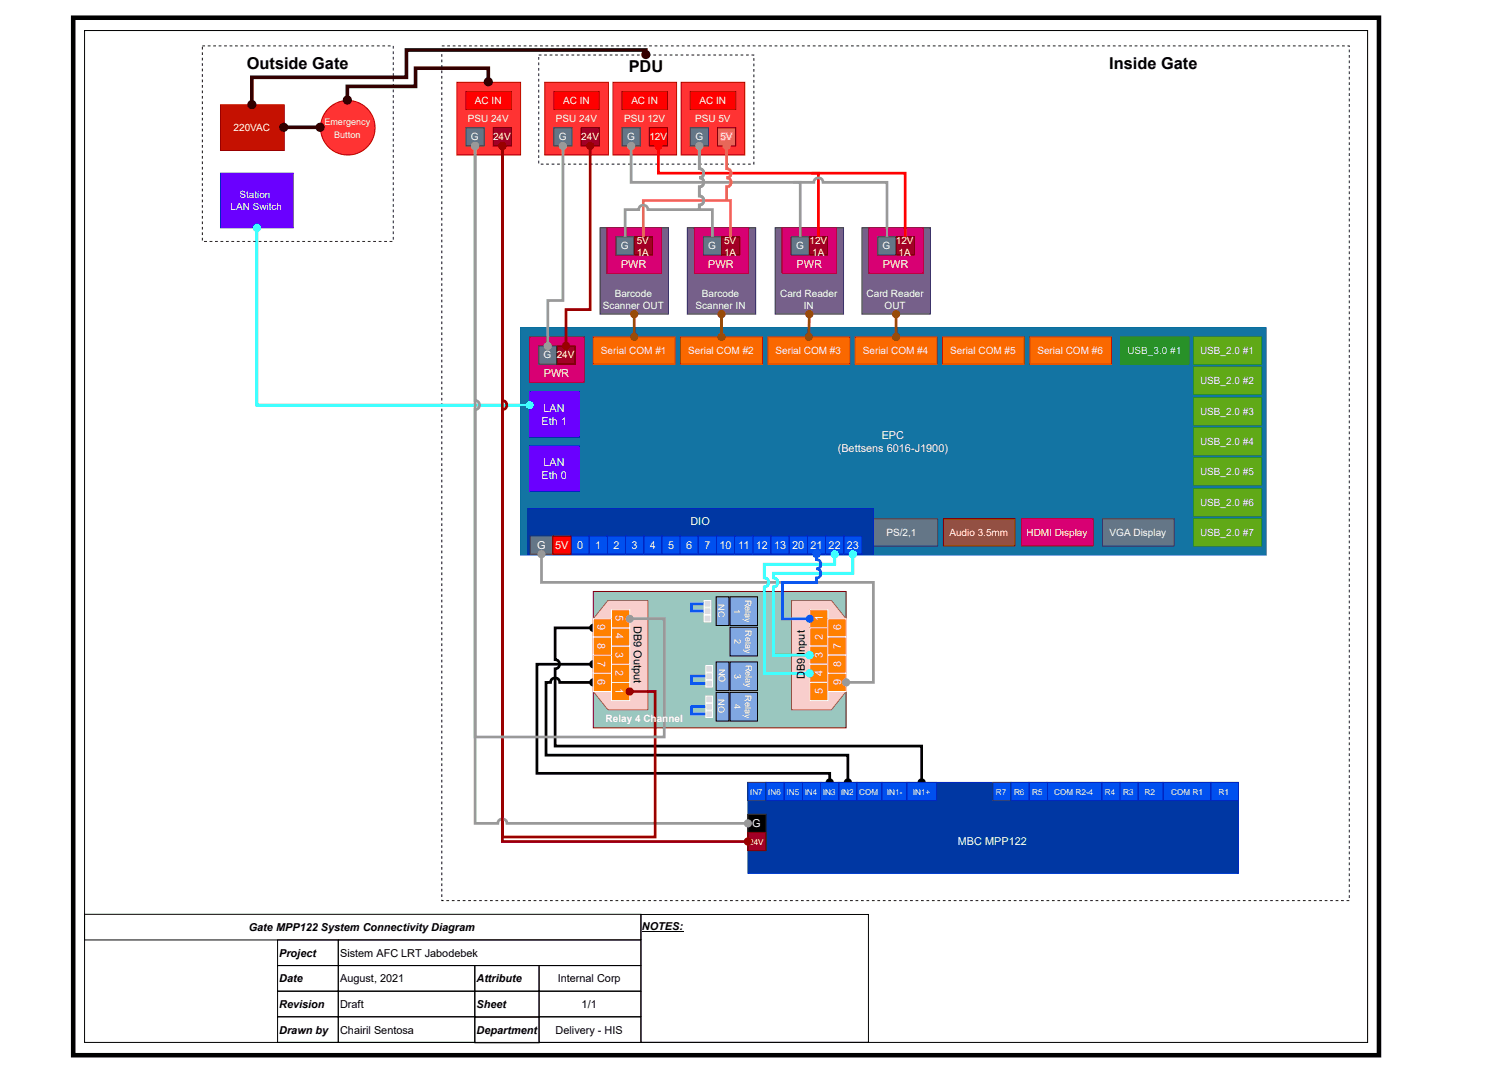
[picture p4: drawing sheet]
<svg xmlns="http://www.w3.org/2000/svg" width="420mm" height="297mm" viewBox="0 0 420 297" stroke-linecap="round" stroke-linejoin="round" font-family="sans-serif">
<defs><g id="words">
<g font-size="4.6">
<text x="68.9" y="19.3">Outside Gate</text>
<text x="175.6" y="20.1">PDU</text>
<text x="309.7" y="19.3">Inside Gate</text>
</g>
<g font-size="3" fill="#fff">
<text x="173.4" y="74.9">PWR</text>
<text x="197.8" y="74.9">PWR</text>
<text x="222.4" y="74.9">PWR</text>
<text x="246.5" y="74.9">PWR</text>
<text x="151.8" y="105.4">PWR</text>
<text x="151.2" y="118.6">Eth 1</text>
<text x="151.8" y="115">LAN</text>
<text x="246.2" y="122.6">EPC</text>
<text x="151.8" y="130.2">LAN</text>
<text x="233.9" y="126.2">(Bettsens 6016-J1900)</text>
<text x="151.2" y="133.8">Eth 0</text>
<text x="192.8" y="146.5">DIO</text>
<text x="150" y="153.3">G</text>
<text x="155" y="153.3">5V</text>
<text x="161.1" y="153.3">0</text>
<text x="166.2" y="153.3">1</text>
<text x="171.3" y="153.3">2</text>
<text x="176.4" y="153.3">3</text>
<text x="181.4" y="153.3">4</text>
<text x="186.5" y="153.3">5</text>
<text x="191.6" y="153.3">6</text>
<text x="196.7" y="153.3">7</text>
<text x="200.9" y="153.3">10</text>
<text x="206.1" y="153.3">11</text>
<text x="211" y="153.3">12</text>
<text x="216.1" y="153.3">13</text>
<text x="221.2" y="153.3">20</text>
<text x="226.3" y="153.3">21</text>
<text x="231.4" y="153.3">22</text>
<text x="236.4" y="153.3">23</text>
<text x="171.9" y="171.8" transform="rotate(90 171.9 171.8)">5</text>
<text x="229.8" y="173.5" transform="rotate(-90 229.8 173.5)">1</text>
<text x="166.8" y="174.3" transform="rotate(90 166.8 174.3)">9</text>
<text x="166.8" y="179.4" transform="rotate(90 166.8 179.4)">8</text>
<text x="171.9" y="176.9" transform="rotate(90 171.9 176.9)">4</text>
<text x="229.8" y="178.6" transform="rotate(-90 229.8 178.6)">2</text>
<text x="234.8" y="176" transform="rotate(-90 234.8 176)">6</text>
<text x="166.8" y="184.5" transform="rotate(90 166.8 184.5)">7</text>
<text x="171.9" y="181.9" transform="rotate(90 171.9 181.9)">3</text>
<text x="229.8" y="183.6" transform="rotate(-90 229.8 183.6)">3</text>
<text x="234.8" y="181.1" transform="rotate(-90 234.8 181.1)">7</text>
<text x="166.8" y="189.6" transform="rotate(90 166.8 189.6)">6</text>
<text x="171.9" y="187" transform="rotate(90 171.9 187)">2</text>
<text x="229.8" y="188.7" transform="rotate(-90 229.8 188.7)">4</text>
<text x="234.8" y="191.3" transform="rotate(-90 234.8 191.3)">9</text>
<text x="234.8" y="186.2" transform="rotate(-90 234.8 186.2)">8</text>
<text x="171.9" y="192.1" transform="rotate(90 171.9 192.1)">1</text>
<text x="229.8" y="193.8" transform="rotate(-90 229.8 193.8)">5</text>
<text x="210" y="231">G</text>
<text x="267.5" y="235.8">MBC MPP122</text>
</g>
<g font-size="3">
<text x="176.9" y="174.8" transform="rotate(90 176.9 174.8)">DB9 Output</text>
<text x="224.7" y="189.6" transform="rotate(-90 224.7 189.6)">DB9 Input</text>
<text x="69.5" y="260">Gate MPP122 System Connectivity Diagram</text>
<text x="179.2" y="259.7">NOTES:</text>
<text x="77.9" y="267.1">Project</text>
<text x="94.9" y="267.1">Sistem AFC LRT Jabodebek</text>
<text x="77.9" y="274.2">Date</text>
<text x="94.9" y="274.2">August, 2021</text>
<text x="133" y="274.2">Attribute</text>
<text x="155.7" y="274.2">Internal Corp</text>
<text x="77.9" y="281.5">Revision</text>
<text x="94.9" y="281.5">Draft</text>
<text x="133" y="281.5">Sheet</text>
<text x="162.4" y="281.5">1/1</text>
<text x="77.9" y="288.7">Drawn by</text>
<text x="94.9" y="288.7">Chairil Sentosa</text>
<text x="133" y="288.7">Department</text>
<text x="155.1" y="288.7">Delivery - HIS</text>
</g>
<g font-size="2.8" fill="#fff">
<text x="132.6" y="28.9">AC IN</text>
<text x="157.2" y="28.9">AC IN</text>
<text x="176.3" y="28.9">AC IN</text>
<text x="195.3" y="28.9">AC IN</text>
<text x="130.6" y="34">PSU 24V</text>
<text x="155.2" y="34">PSU 24V</text>
<text x="174.3" y="34">PSU 12V</text>
<text x="194.1" y="34">PSU 5V</text>
<text x="65.2" y="36.6">220VAC</text>
<text x="131.4" y="39.1">G</text>
<text x="137.7" y="39.1">24V</text>
<text x="156.1" y="39.1">G</text>
<text x="162.3" y="39.1">24V</text>
<text x="175.1" y="39.1">G</text>
<text x="181.3" y="39.1">12V</text>
<text x="194.1" y="39.1">G</text>
<text x="201.1" y="39.1">5V</text>
<text x="64.4" y="58.6">LAN Switch</text>
<text x="66.9" y="55.3">Station</text>
<text x="173.3" y="69.6">G</text>
<text x="177.8" y="68">5V</text>
<text x="177.8" y="71.3">1A</text>
<text x="197.7" y="69.6">G</text>
<text x="202.1" y="68">5V</text>
<text x="202.1" y="71.3">1A</text>
<text x="222.3" y="69.6">G</text>
<text x="226" y="68">12V</text>
<text x="226.8" y="71.3">1A</text>
<text x="246.4" y="69.6">G</text>
<text x="250.1" y="68">12V</text>
<text x="250.9" y="71.3">1A</text>
<text x="171.6" y="83">Barcode</text>
<text x="196" y="83">Barcode</text>
<text x="217.8" y="83">Card Reader</text>
<text x="241.9" y="83">Card Reader</text>
<text x="168.3" y="86.3">Scanner OUT</text>
<text x="194.2" y="86.3">Scanner IN</text>
<text x="224.4" y="86.3">IN</text>
<text x="247" y="86.3">OUT</text>
<text x="151.7" y="100">G 24V</text>
<text x="167.8" y="98.8">Serial COM #1</text>
<text x="192.2" y="98.8">Serial COM #2</text>
<text x="216.5" y="98.8">Serial COM #3</text>
<text x="240.9" y="98.8">Serial COM #4</text>
<text x="265.3" y="98.8">Serial COM #5</text>
<text x="289.6" y="98.8">Serial COM #6</text>
<text x="314.8" y="98.8">USB_3.0 #1</text>
<text x="335.1" y="98.8">USB_2.0 #1</text>
<text x="335.1" y="107.1">USB_2.0 #2</text>
<text x="335.1" y="115.8">USB_2.0 #3</text>
<text x="335.1" y="124.1">USB_2.0 #4</text>
<text x="335.1" y="132.5">USB_2.0 #5</text>
<text x="335.1" y="141.2">USB_2.0 #6</text>
<text x="247.5" y="149.5">PS/2,1</text>
<text x="265.1" y="149.5">Audio 3.5mm</text>
<text x="286.6" y="149.5">HDMI Display</text>
<text x="309.8" y="149.5">VGA Display</text>
<text x="335.1" y="149.5">USB_2.0 #7</text>
<text x="169.1" y="201.6">Relay 4 Channel</text>
</g>
<g font-size="2.5" fill="#fff">
<text x="90.6" y="35">Emergency</text>
<text x="93.3" y="38.6">Button</text>
<text x="208" y="167.4" transform="rotate(90 208 167.4)">Relay</text>
<text x="200.5" y="168.6" transform="rotate(90 200.5 168.6)">NC</text>
<text x="204.9" y="169.9" transform="rotate(90 204.9 169.9)">1</text>
<text x="205" y="178.4" transform="rotate(90 205 178.4)">2</text>
<text x="208.1" y="175.9" transform="rotate(90 208.1 175.9)">Relay</text>
<text x="208.1" y="185.6" transform="rotate(90 208.1 185.6)">Relay</text>
<text x="200.7" y="186.7" transform="rotate(90 200.7 186.7)">NO</text>
<text x="205.1" y="188.1" transform="rotate(90 205.1 188.1)">3</text>
<text x="200.5" y="195.2" transform="rotate(90 200.5 195.2)">NO</text>
<text x="204.9" y="196.6" transform="rotate(90 204.9 196.6)">4</text>
<text x="208" y="194.1" transform="rotate(90 208 194.1)">Relay</text>
</g>
<g font-size="2.3" fill="#fff">
<text x="209.4" y="221.9">IN7</text>
<text x="214.5" y="221.9">IN6</text>
<text x="219.6" y="221.9">IN5</text>
<text x="224.7" y="221.9">IN4</text>
<text x="229.8" y="221.9">IN3</text>
<text x="234.8" y="221.9">IN2</text>
<text x="239.9" y="221.9">COM</text>
<text x="247.6" y="221.9">IN1-</text>
<text x="254.9" y="221.9">IN1+</text>
<text x="278" y="221.9">R7</text>
<text x="283.1" y="221.9">R6</text>
<text x="288.2" y="221.9">R5</text>
<text x="294.4" y="221.9">COM R2-4</text>
<text x="308.5" y="221.9">R4</text>
<text x="313.6" y="221.9">R3</text>
<text x="319.6" y="221.9">R2</text>
<text x="327" y="221.9">COM R1</text>
<text x="340.2" y="221.9">R1</text>
<text x="209.2" y="235.8">24V</text>
</g>
</g></defs>
<g fill="none" stroke="#000" stroke-width=".28">
<path d="M23.6 8.5h358.2v282.5h-358.2zM23.6 255.3h155.3v7.1h-155.3zM178.9 255.3h63.6v35.7h-63.6zM77.5 262.4h16.9v7.2h-16.9zM77.5 269.6h16.9v7.1h-16.9zM77.5 276.7h16.9v7.2h-16.9zM94.4 262.4h84.5v7.2h-84.5zM94.4 269.6h38.2v7.1h-38.2zM94.4 276.7h38.2v7.2h-38.2zM132.6 276.7h17.9v7.2h-17.9zM132.6 269.6h17.9v7.1h-17.9zM150.5 276.7h28.4v7.2h-28.4z"/>
<path d="M150.5 269.6h28.4v7.1h-28.4zM179.2 260.1h11.5M77.5 283.9h16.9v7.1h-16.9zM94.4 283.9h38.2v7.1h-38.2zM132.6 284h17.9v7.1h-17.9zM150.5 283.9h28.4v7.1h-28.4z"/>
</g>
<path d="M20.4 5h364.6v289.6h-364.6z" fill="none" stroke="#000" stroke-width="1.3" stroke-linecap="butt"/>
<g fill="#000">
<path d="M58 12.7h.8v.2h-.8zM59.5 12.7h.8v.2h-.8zM61.1 12.7h.7v.2h-.7zM62.6 12.7h.7v.2h-.7zM64.1 12.7h.8v.2h-.8zM65.6 12.7h.8v.2h-.8zM67.1 12.7h.8v.2h-.8zM68.7 12.7h.7v.2h-.7zM70.2 12.7h.8v.2h-.8zM71.7 12.7h.8v.2h-.8zM73.2 12.7h.8v.2h-.8zM74.8 12.7h.7v.2h-.7zM76.3 12.7h.8v.2h-.8zM77.8 12.7h.8v.2h-.8zM79.3 12.7h.8v.2h-.8zM80.9 12.7h.7v.2h-.7zM82.4 12.7h.7v.2h-.7zM83.9 12.7h.8v.2h-.8zM85.4 12.7h.8v.2h-.8zM87 12.7h.7v.2h-.7zM88.5 12.7h.7v.2h-.7zM90 12.7h.8v.2h-.8zM91.5 12.7h.8v.2h-.8zM93 12.7h.8v.2h-.8zM94.6 12.7h.7v.2h-.7zM96.1 12.7h.8v.2h-.8zM97.6 12.7h.8v.2h-.8zM99.1 12.7h.8v.2h-.8zM100.7 12.7h.7v.2h-.7zM102.2 12.7h.7v.2h-.7zM103.7 12.7h.8v.2h-.8zM105.2 12.7h.8v.2h-.8zM106.8 12.7h.7v.2h-.7zM108.3 12.7h.7v.2h-.7zM109.7 12.8h.2v.8h-.2zM109.7 14.3h.2v.8h-.2zM109.7 15.9h.2v.7h-.2zM109.7 17.4h.2v.8h-.2zM109.7 18.9h.2v.8h-.2zM109.7 20.4h.2v.8h-.2zM109.7 22h.2v.7h-.2zM109.7 23.5h.2v.7h-.2zM109.7 25h.2v.8h-.2zM109.7 26.5h.2v.8h-.2zM109.7 28.1h.2v.7h-.2zM109.7 29.6h.2v.7h-.2zM109.7 31.1h.2v.8h-.2zM109.7 32.6h.2v.8h-.2zM109.7 34.1h.2v.8h-.2zM109.7 35.7h.2v.7h-.2zM109.7 37.2h.2v.8h-.2zM109.7 38.7h.2v.8h-.2zM109.7 40.2h.2v.8h-.2zM109.7 41.8h.2v.7h-.2zM109.7 43.3h.2v.7h-.2zM109.7 44.8h.2v.8h-.2zM109.7 46.3h.2v.8h-.2zM109.7 47.9h.2v.7h-.2zM109.7 49.4h.2v.7h-.2zM109.7 50.9h.2v.8h-.2zM109.7 52.4h.2v.8h-.2zM109.7 53.9h.2v.8h-.2zM109.7 55.5h.2v.7h-.2zM109.7 57h.2v.8h-.2zM109.7 58.5h.2v.8h-.2zM109.7 60h.2v.8h-.2zM109.7 61.6h.2v.7h-.2zM109.7 63.1h.2v.7h-.2zM109.7 64.6h.2v.8h-.2zM109.7 66.1h.2v.8h-.2zM108.8 67.3h.7v.2h-.7zM107.3 67.3h.7v.2h-.7zM105.7 67.3h.8v.2h-.8zM104.2 67.3h.8v.2h-.8zM102.7 67.3h.8v.2h-.8zM101.2 67.3h.7v.2h-.7zM99.6 67.3h.8v.2h-.8zM98.1 67.3h.8v.2h-.8zM96.6 67.3h.8v.2h-.8zM95.1 67.3h.7v.2h-.7zM93.6 67.3h.7v.2h-.7zM92 67.3h.8v.2h-.8zM90.5 67.3h.8v.2h-.8zM89 67.3h.7v.2h-.7zM87.5 67.3h.7v.2h-.7zM85.9 67.3h.8v.2h-.8zM84.4 67.3h.8v.2h-.8zM82.9 67.3h.8v.2h-.8zM81.4 67.3h.7v.2h-.7zM79.8 67.3h.8v.2h-.8zM78.3 67.3h.8v.2h-.8zM76.8 67.3h.8v.2h-.8zM75.3 67.3h.7v.2h-.7zM73.7 67.3h.8v.2h-.8zM72.2 67.3h.8v.2h-.8zM70.7 67.3h.8v.2h-.8zM69.2 67.3h.7v.2h-.7zM67.7 67.3h.7v.2h-.7zM66.1 67.3h.8v.2h-.8zM64.6 67.3h.8v.2h-.8zM63.1 67.3h.7v.2h-.7zM61.6 67.3h.7v.2h-.7zM60 67.3h.8v.2h-.8zM58.5 67.3h.8v.2h-.8zM57 67.3h.8v.2h-.8zM56.4 66.4h.2v.7h-.2zM56.4 64.9h.2v.7h-.2zM56.4 63.3h.2v.8h-.2zM56.4 61.8h.2v.8h-.2zM56.4 60.3h.2v.8h-.2zM56.4 58.8h.2v.7h-.2zM56.4 57.2h.2v.8h-.2zM56.4 55.7h.2v.8h-.2zM56.4 54.2h.2v.8h-.2zM56.4 52.7h.2v.7h-.2zM56.4 51.2h.2v.7h-.2zM56.4 49.6h.2v.8h-.2zM56.4 48.1h.2v.8h-.2zM56.4 46.6h.2v.7h-.2zM56.4 45.1h.2v.7h-.2zM56.4 43.5h.2v.8h-.2zM56.4 42h.2v.8h-.2zM56.4 40.5h.2v.8h-.2zM56.4 39h.2v.7h-.2zM56.4 37.4h.2v.8h-.2zM56.4 35.9h.2v.8h-.2zM56.4 34.4h.2v.8h-.2zM56.4 32.9h.2v.7h-.2zM56.4 31.4h.2v.7h-.2zM56.4 29.8h.2v.8h-.2zM56.4 28.3h.2v.8h-.2zM56.4 26.8h.2v.7h-.2zM56.4 25.3h.2v.7h-.2zM56.4 23.7h.2v.8h-.2zM56.4 22.2h.2v.8h-.2zM56.4 20.7h.2v.8h-.2zM56.4 19.2h.2v.7h-.2zM56.4 17.6h.2v.8h-.2zM56.4 16.1h.2v.8h-.2zM56.4 14.6h.2v.8h-.2zM56.4 13.1h.2v.7h-.2zM56.5 12.7h.7v.2h-.7z"/>
<path d="M124.9 12.7h.7v.2h-.7zM126.4 12.7h.8v.2h-.8zM127.9 12.7h.8v.2h-.8zM129.4 12.7h.8v.2h-.8zM131 12.7h.7v.2h-.7zM132.5 12.7h.8v.2h-.8zM134 12.7h.8v.2h-.8zM135.5 12.7h.8v.2h-.8zM137.1 12.7h.7v.2h-.7zM138.6 12.7h.8v.2h-.8zM140.1 12.7h.8v.2h-.8zM141.6 12.7h.8v.2h-.8zM143.2 12.7h.7v.2h-.7zM144.7 12.7h.7v.2h-.7zM146.2 12.7h.8v.2h-.8zM147.7 12.7h.8v.2h-.8zM149.3 12.7h.7v.2h-.7zM150.8 12.7h.7v.2h-.7zM152.3 12.7h.8v.2h-.8zM153.8 12.7h.8v.2h-.8zM155.3 12.7h.8v.2h-.8zM156.9 12.7h.7v.2h-.7zM158.4 12.7h.8v.2h-.8zM159.9 12.7h.8v.2h-.8zM161.4 12.7h.8v.2h-.8zM163 12.7h.7v.2h-.7zM164.5 12.7h.7v.2h-.7zM166 12.7h.8v.2h-.8zM167.5 12.7h.8v.2h-.8zM169.1 12.7h.7v.2h-.7zM170.6 12.7h.7v.2h-.7zM172.1 12.7h.8v.2h-.8zM173.6 12.7h.8v.2h-.8zM175.1 12.7h.8v.2h-.8zM176.7 12.7h.7v.2h-.7zM178.2 12.7h.8v.2h-.8zM179.7 12.7h.8v.2h-.8zM181.2 12.7h.8v.2h-.8zM182.8 12.7h.7v.2h-.7zM184.3 12.7h.7v.2h-.7zM185.8 12.7h.8v.2h-.8zM187.3 12.7h.8v.2h-.8zM188.9 12.7h.7v.2h-.7zM190.4 12.7h.7v.2h-.7zM191.9 12.7h.8v.2h-.8zM193.4 12.7h.8v.2h-.8zM194.9 12.7h.8v.2h-.8zM196.5 12.7h.7v.2h-.7zM198 12.7h.8v.2h-.8zM199.5 12.7h.8v.2h-.8zM201 12.7h.8v.2h-.8zM202.6 12.7h.7v.2h-.7zM204.1 12.7h.7v.2h-.7zM205.6 12.7h.8v.2h-.8zM207.1 12.7h.8v.2h-.8zM208.7 12.7h.7v.2h-.7zM210.2 12.7h.7v.2h-.7zM211.7 12.7h.8v.2h-.8zM213.2 12.7h.8v.2h-.8zM214.8 12.7h.7v.2h-.7zM216.3 12.7h.7v.2h-.7zM217.8 12.7h.8v.2h-.8zM219.3 12.7h.8v.2h-.8zM220.8 12.7h.8v.2h-.8zM222.4 12.7h.7v.2h-.7zM223.9 12.7h.8v.2h-.8zM225.4 12.7h.8v.2h-.8zM226.9 12.7h.8v.2h-.8zM228.5 12.7h.7v.2h-.7zM230 12.7h.7v.2h-.7zM231.5 12.7h.8v.2h-.8zM233 12.7h.8v.2h-.8zM234.6 12.7h.7v.2h-.7zM236.1 12.7h.7v.2h-.7zM237.6 12.7h.8v.2h-.8zM239.1 12.7h.8v.2h-.8zM240.6 12.7h.8v.2h-.8zM242.2 12.7h.7v.2h-.7zM243.7 12.7h.8v.2h-.8zM245.2 12.7h.8v.2h-.8zM246.7 12.7h.8v.2h-.8zM248.3 12.7h.7v.2h-.7zM249.8 12.7h.7v.2h-.7zM251.3 12.7h.8v.2h-.8zM252.8 12.7h.8v.2h-.8zM254.4 12.7h.7v.2h-.7zM255.9 12.7h.7v.2h-.7zM257.4 12.7h.8v.2h-.8zM258.9 12.7h.8v.2h-.8zM260.4 12.7h.8v.2h-.8zM262 12.7h.7v.2h-.7zM263.5 12.7h.8v.2h-.8zM265 12.7h.8v.2h-.8zM266.5 12.7h.8v.2h-.8zM268.1 12.7h.7v.2h-.7zM269.6 12.7h.7v.2h-.7zM271.1 12.7h.8v.2h-.8zM272.6 12.7h.8v.2h-.8zM274.2 12.7h.7v.2h-.7zM275.7 12.7h.7v.2h-.7zM277.2 12.7h.8v.2h-.8zM278.7 12.7h.8v.2h-.8zM280.2 12.7h.8v.2h-.8zM281.8 12.7h.7v.2h-.7zM283.3 12.7h.8v.2h-.8zM284.8 12.7h.8v.2h-.8zM286.3 12.7h.8v.2h-.8zM287.9 12.7h.7v.2h-.7zM289.4 12.7h.8v.2h-.8zM290.9 12.7h.8v.2h-.8zM292.4 12.7h.8v.2h-.8zM294 12.7h.7v.2h-.7zM295.5 12.7h.7v.2h-.7zM297 12.7h.8v.2h-.8zM298.5 12.7h.8v.2h-.8zM300.1 12.7h.7v.2h-.7zM301.6 12.7h.7v.2h-.7zM303.1 12.7h.8v.2h-.8zM304.6 12.7h.8v.2h-.8zM306.1 12.7h.8v.2h-.8zM307.7 12.7h.7v.2h-.7zM309.2 12.7h.8v.2h-.8zM310.7 12.7h.8v.2h-.8zM312.2 12.7h.8v.2h-.8zM313.8 12.7h.7v.2h-.7zM315.3 12.7h.7v.2h-.7zM316.8 12.7h.8v.2h-.8zM318.3 12.7h.8v.2h-.8zM319.9 12.7h.7v.2h-.7zM321.4 12.7h.7v.2h-.7zM322.9 12.7h.8v.2h-.8zM324.4 12.7h.8v.2h-.8zM325.9 12.7h.8v.2h-.8zM327.5 12.7h.7v.2h-.7zM329 12.7h.8v.2h-.8zM330.5 12.7h.8v.2h-.8zM332 12.7h.8v.2h-.8zM333.6 12.7h.7v.2h-.7zM335.1 12.7h.7v.2h-.7zM336.6 12.7h.8v.2h-.8zM338.1 12.7h.8v.2h-.8zM339.7 12.7h.7v.2h-.7zM341.2 12.7h.7v.2h-.7zM342.7 12.7h.8v.2h-.8zM344.2 12.7h.8v.2h-.8zM345.7 12.7h.8v.2h-.8zM347.3 12.7h.7v.2h-.7zM348.8 12.7h.8v.2h-.8zM350.3 12.7h.8v.2h-.8zM351.8 12.7h.8v.2h-.8zM353.4 12.7h.7v.2h-.7zM354.9 12.7h.7v.2h-.7zM356.4 12.7h.8v.2h-.8zM357.9 12.7h.8v.2h-.8zM359.5 12.7h.7v.2h-.7zM361 12.7h.7v.2h-.7zM362.5 12.7h.8v.2h-.8zM364 12.7h.8v.2h-.8zM365.6 12.7h.7v.2h-.7zM367.1 12.7h.7v.2h-.7zM368.6 12.7h.8v.2h-.8zM370.1 12.7h.8v.2h-.8zM371.6 12.7h.8v.2h-.8zM373.2 12.7h.7v.2h-.7zM374.7 12.7h.8v.2h-.8zM376.2 12.7h.6v.4h-.2l.1-.3-.5 .1zM376.6 13.8h.2v.8h-.2zM376.6 15.4h.2v.7h-.2zM376.6 16.9h.2v.7h-.2zM376.6 18.4h.2v.8h-.2zM376.6 19.9h.2v.8h-.2zM376.6 21.5h.2v.7h-.2zM376.6 23h.2v.7h-.2zM376.6 24.5h.2v.8h-.2zM376.6 26h.2v.8h-.2zM376.6 27.5h.2v.8h-.2zM376.6 29.1h.2v.7h-.2zM376.6 30.6h.2v.8h-.2zM376.6 32.1h.2v.8h-.2zM376.6 33.6h.2v.8h-.2zM376.6 35.2h.2v.7h-.2zM376.6 36.7h.2v.7h-.2zM376.6 38.2h.2v.8h-.2zM376.6 39.7h.2v.8h-.2zM376.6 41.3h.2v.7h-.2zM376.6 42.8h.2v.7h-.2zM376.6 44.3h.2v.8h-.2zM376.6 45.8h.2v.8h-.2zM376.6 47.3h.2v.8h-.2zM376.6 48.9h.2v.7h-.2zM376.6 50.4h.2v.8h-.2zM376.6 51.9h.2v.8h-.2zM376.6 53.4h.2v.8h-.2zM376.6 55h.2v.7h-.2zM376.6 56.5h.2v.7h-.2zM376.6 58h.2v.8h-.2zM376.6 59.5h.2v.8h-.2zM376.6 61.1h.2v.7h-.2zM376.6 62.6h.2v.7h-.2zM376.6 64.1h.2v.8h-.2zM376.6 65.6h.2v.8h-.2zM376.6 67.1h.2v.8h-.2zM376.6 68.7h.2v.7h-.2zM376.6 70.2h.2v.8h-.2zM376.6 71.7h.2v.8h-.2zM376.6 73.2h.2v.8h-.2zM376.6 74.8h.2v.7h-.2zM376.6 76.3h.2v.8h-.2zM376.6 77.8h.2v.8h-.2zM376.6 79.3h.2v.8h-.2zM376.6 80.9h.2v.7h-.2zM376.6 82.4h.2v.7h-.2zM376.6 83.9h.2v.8h-.2zM376.6 85.4h.2v.8h-.2zM376.6 87h.2v.7h-.2zM376.6 88.5h.2v.7h-.2zM376.6 90h.2v.8h-.2zM376.6 91.5h.2v.8h-.2zM376.6 93h.2v.8h-.2zM376.6 94.6h.2v.7h-.2zM376.6 96.1h.2v.8h-.2zM376.6 97.6h.2v.8h-.2zM376.6 99.1h.2v.8h-.2zM376.6 100.7h.2v.7h-.2zM376.6 102.2h.2v.7h-.2zM376.6 103.7h.2v.8h-.2zM376.6 105.2h.2v.8h-.2zM376.6 106.8h.2v.7h-.2zM376.6 108.3h.2v.7h-.2zM376.6 109.8h.2v.8h-.2zM376.6 111.3h.2v.8h-.2zM376.6 112.8h.2v.8h-.2zM376.6 114.4h.2v.7h-.2zM376.6 115.9h.2v.8h-.2zM376.6 117.4h.2v.8h-.2zM376.6 118.9h.2v.8h-.2zM376.6 120.5h.2v.7h-.2zM376.6 122h.2v.7h-.2zM376.6 123.5h.2v.8h-.2zM376.6 125h.2v.8h-.2zM376.6 126.6h.2v.7h-.2zM376.6 128.1h.2v.7h-.2zM376.6 129.6h.2v.8h-.2zM376.6 131.1h.2v.8h-.2zM376.6 132.6h.2v.8h-.2zM376.6 134.2h.2v.7h-.2zM376.6 135.7h.2v.8h-.2zM376.6 137.2h.2v.8h-.2zM376.6 138.7h.2v.8h-.2zM376.6 140.3h.2v.7h-.2zM376.6 141.8h.2v.7h-.2zM376.6 143.3h.2v.8h-.2zM376.6 144.8h.2v.8h-.2zM376.6 146.4h.2v.7h-.2zM376.6 147.9h.2v.7h-.2zM376.6 149.4h.2v.8h-.2zM376.6 150.9h.2v.8h-.2zM376.6 152.5h.2v.7h-.2zM376.6 154h.2v.7h-.2zM376.6 155.5h.2v.8h-.2zM376.6 157h.2v.8h-.2zM376.6 158.5h.2v.8h-.2zM376.6 160.1h.2v.7h-.2zM376.6 161.6h.2v.8h-.2zM376.6 163.1h.2v.8h-.2zM376.6 164.6h.2v.8h-.2zM376.6 166.2h.2v.7h-.2zM376.6 167.7h.2v.7h-.2zM376.6 169.2h.2v.8h-.2zM376.6 170.7h.2v.8h-.2zM376.6 172.3h.2v.7h-.2zM376.6 173.8h.2v.7h-.2zM376.6 175.3h.2v.8h-.2zM376.6 176.8h.2v.8h-.2zM376.6 178.3h.2v.8h-.2zM376.6 179.9h.2v.7h-.2zM376.6 181.4h.2v.8h-.2zM376.6 182.9h.2v.8h-.2zM376.6 184.4h.2v.8h-.2zM376.6 186h.2v.7h-.2zM376.6 187.5h.2v.7h-.2zM376.6 189h.2v.8h-.2zM376.6 190.5h.2v.8h-.2zM376.6 192.1h.2v.7h-.2zM376.6 193.6h.2v.7h-.2zM376.6 195.1h.2v.8h-.2zM376.6 196.6h.2v.8h-.2zM376.6 198.1h.2v.8h-.2zM376.6 199.7h.2v.7h-.2zM376.6 201.2h.2v.8h-.2zM376.6 202.7h.2v.8h-.2zM376.6 204.2h.2v.8h-.2zM376.6 205.8h.2v.7h-.2zM376.6 207.3h.2v.7h-.2zM376.6 208.8h.2v.8h-.2zM376.6 210.3h.2v.8h-.2zM376.6 211.9h.2v.7h-.2zM376.6 213.4h.2v.7h-.2zM376.6 214.9h.2v.8h-.2zM376.6 216.4h.2v.8h-.2zM376.6 217.9h.2v.8h-.2zM376.6 219.5h.2v.7h-.2zM376.6 221h.2v.8h-.2zM376.6 222.5h.2v.8h-.2zM376.6 224h.2v.8h-.2zM376.6 225.6h.2v.7h-.2zM376.6 227.1h.2v.8h-.2zM376.6 228.6h.2v.8h-.2zM376.6 230.1h.2v.8h-.2zM376.6 231.7h.2v.7h-.2zM376.6 233.2h.2v.7h-.2zM376.6 234.7h.2v.8h-.2zM376.6 236.2h.2v.8h-.2zM376.6 237.8h.2v.7h-.2zM376.6 239.3h.2v.7h-.2zM376.6 240.8h.2v.8h-.2zM376.6 242.3h.2v.8h-.2zM376.6 243.8h.2v.8h-.2zM376.6 245.4h.2v.7h-.2zM376.6 246.9h.2v.8h-.2zM376.6 248.4h.2v.8h-.2zM376.6 249.9h.2v.8h-.2zM376 251.3h.7v.3h-.7zM374.4 251.3h.8v.3h-.8zM372.9 251.3h.8v.3h-.8zM371.4 251.3h.8v.3h-.8zM369.9 251.3h.7v.3h-.7zM368.3 251.3h.8v.3h-.8zM366.8 251.3h.8v.3h-.8zM365.3 251.3h.8v.3h-.8zM363.8 251.3h.7v.3h-.7zM362.3 251.3h.7v.3h-.7zM360.7 251.3h.8v.3h-.8zM359.2 251.3h.8v.3h-.8zM357.7 251.3h.7v.3h-.7zM356.2 251.3h.7v.3h-.7zM354.6 251.3h.8v.3h-.8zM353.1 251.3h.8v.3h-.8zM351.6 251.3h.7v.3h-.7zM350.1 251.3h.7v.3h-.7zM348.5 251.3h.8v.3h-.8zM347 251.3h.8v.3h-.8zM345.5 251.3h.8v.3h-.8zM344 251.3h.7v.3h-.7zM342.4 251.3h.8v.3h-.8zM340.9 251.3h.8v.3h-.8zM339.4 251.3h.8v.3h-.8zM337.9 251.3h.7v.3h-.7zM336.4 251.3h.7v.3h-.7zM334.8 251.3h.8v.3h-.8zM333.3 251.3h.8v.3h-.8zM331.8 251.3h.7v.3h-.7zM330.3 251.3h.7v.3h-.7zM328.7 251.3h.8v.3h-.8zM327.2 251.3h.8v.3h-.8zM325.7 251.3h.8v.3h-.8zM324.2 251.3h.7v.3h-.7zM322.6 251.3h.8v.3h-.8zM321.1 251.3h.8v.3h-.8zM319.6 251.3h.8v.3h-.8zM318.1 251.3h.7v.3h-.7zM316.6 251.3h.7v.3h-.7zM315 251.3h.8v.3h-.8zM313.5 251.3h.8v.3h-.8zM312 251.3h.7v.3h-.7zM310.5 251.3h.7v.3h-.7zM308.9 251.3h.8v.3h-.8zM307.4 251.3h.8v.3h-.8zM305.9 251.3h.8v.3h-.8zM304.4 251.3h.7v.3h-.7zM302.8 251.3h.8v.3h-.8zM301.3 251.3h.8v.3h-.8zM299.8 251.3h.8v.3h-.8zM298.3 251.3h.7v.3h-.7zM296.8 251.3h.7v.3h-.7zM295.2 251.3h.8v.3h-.8zM293.7 251.3h.8v.3h-.8zM292.2 251.3h.7v.3h-.7zM290.7 251.3h.7v.3h-.7zM289.1 251.3h.8v.3h-.8zM287.6 251.3h.8v.3h-.8zM286.1 251.3h.8v.3h-.8zM284.6 251.3h.7v.3h-.7zM283 251.3h.8v.3h-.8zM281.5 251.3h.8v.3h-.8zM280 251.3h.8v.3h-.8zM278.5 251.3h.7v.3h-.7zM276.9 251.3h.8v.3h-.8zM275.4 251.3h.8v.3h-.8zM273.9 251.3h.8v.3h-.8zM272.4 251.3h.7v.3h-.7zM270.9 251.3h.7v.3h-.7zM269.3 251.3h.8v.3h-.8zM267.8 251.3h.8v.3h-.8zM266.3 251.3h.7v.3h-.7zM264.8 251.3h.7v.3h-.7zM263.2 251.3h.8v.3h-.8zM261.7 251.3h.8v.3h-.8zM260.2 251.3h.8v.3h-.8zM258.7 251.3h.7v.3h-.7zM257.1 251.3h.8v.3h-.8zM255.6 251.3h.8v.3h-.8zM254.1 251.3h.8v.3h-.8zM252.6 251.3h.7v.3h-.7zM251.1 251.3h.7v.3h-.7zM249.5 251.3h.8v.3h-.8zM248 251.3h.8v.3h-.8zM246.5 251.3h.7v.3h-.7zM245 251.3h.7v.3h-.7zM243.4 251.3h.8v.3h-.8zM241.9 251.3h.8v.3h-.8zM240.4 251.3h.8v.3h-.8zM238.9 251.3h.7v.3h-.7zM237.3 251.3h.8v.3h-.8zM235.8 251.3h.8v.3h-.8zM234.3 251.3h.8v.3h-.8zM232.8 251.3h.7v.3h-.7zM231.3 251.3h.7v.3h-.7zM229.7 251.3h.8v.3h-.8zM228.2 251.3h.8v.3h-.8zM226.7 251.3h.7v.3h-.7zM225.2 251.3h.7v.3h-.7zM223.6 251.3h.8v.3h-.8zM222.1 251.3h.8v.3h-.8zM220.6 251.3h.8v.3h-.8zM219.1 251.3h.7v.3h-.7zM217.5 251.3h.8v.3h-.8zM216 251.3h.8v.3h-.8zM214.5 251.3h.8v.3h-.8zM213 251.3h.7v.3h-.7zM211.5 251.3h.7v.3h-.7zM209.9 251.3h.8v.3h-.8zM208.4 251.3h.8v.3h-.8zM206.9 251.3h.7v.3h-.7zM205.4 251.3h.7v.3h-.7zM203.8 251.3h.8v.3h-.8zM202.3 251.3h.8v.3h-.8zM200.8 251.3h.7v.3h-.7zM199.3 251.3h.7v.3h-.7zM197.7 251.3h.8v.3h-.8zM196.2 251.3h.8v.3h-.8zM194.7 251.3h.8v.3h-.8zM193.2 251.3h.7v.3h-.7zM191.6 251.3h.8v.3h-.8zM190.1 251.3h.8v.3h-.8zM188.6 251.3h.8v.3h-.8zM187.1 251.3h.7v.3h-.7zM185.6 251.3h.7v.3h-.7zM184 251.3h.8v.3h-.8zM182.5 251.3h.8v.3h-.8zM181 251.3h.7v.3h-.7zM179.5 251.3h.7v.3h-.7zM177.9 251.3h.8v.3h-.8zM176.4 251.3h.8v.3h-.8zM174.9 251.3h.8v.3h-.8zM173.4 251.3h.7v.3h-.7zM171.8 251.3h.8v.3h-.8zM170.3 251.3h.8v.3h-.8zM168.8 251.3h.8v.3h-.8zM167.3 251.3h.7v.3h-.7zM165.8 251.3h.7v.3h-.7zM164.2 251.3h.8v.3h-.8zM162.7 251.3h.8v.3h-.8zM161.2 251.3h.7v.3h-.7zM159.7 251.3h.7v.3h-.7zM158.1 251.3h.8v.3h-.8zM156.6 251.3h.8v.3h-.8zM155.1 251.3h.8v.3h-.8zM153.6 251.3h.7v.3h-.7zM152 251.3h.8v.3h-.8zM150.5 251.3h.8v.3h-.8zM149 251.3h.8v.3h-.8zM147.5 251.3h.7v.3h-.7zM146 251.3h.7v.3h-.7zM144.4 251.3h.8v.3h-.8zM142.9 251.3h.8v.3h-.8zM141.4 251.3h.7v.3h-.7zM139.9 251.3h.7v.3h-.7zM138.3 251.3h.8v.3h-.8zM136.8 251.3h.8v.3h-.8zM135.3 251.3h.8v.3h-.8zM133.8 251.3h.7v.3h-.7zM132.2 251.3h.8v.3h-.8zM130.7 251.3h.8v.3h-.8zM129.2 251.3h.8v.3h-.8zM127.7 251.3h.7v.3h-.7zM126.1 251.3h.8v.3h-.8zM124.6 251.3h.8v.3h-.8zM123.2 251.2h.3l-.1 .3 .5-.2v.3h-.7zM123.2 249.7h.3v.7h-.3zM123.2 248.2h.3v.7h-.3zM123.2 246.6h.3v.8h-.3zM123.2 245.1h.3v.8h-.3zM123.2 243.6h.3v.8h-.3zM123.2 242.1h.3v.7h-.3zM123.2 240.5h.3v.8h-.3zM123.2 239h.3v.8h-.3zM123.2 237.5h.3v.8h-.3zM123.2 236h.3v.7h-.3zM123.2 234.5h.3v.7h-.3zM123.2 232.9h.3v.8h-.3zM123.2 231.4h.3v.8h-.3zM123.2 229.9h.3v.7h-.3zM123.2 228.4h.3v.7h-.3zM123.2 226.8h.3v.8h-.3zM123.2 225.3h.3v.8h-.3zM123.2 223.8h.3v.7h-.3zM123.2 222.3h.3v.7h-.3zM123.2 220.7h.3v.8h-.3zM123.2 219.2h.3v.8h-.3zM123.2 217.7h.3v.8h-.3zM123.2 216.2h.3v.7h-.3zM123.2 214.6h.3v.8h-.3zM123.2 213.1h.3v.8h-.3zM123.2 211.6h.3v.8h-.3zM123.2 210.1h.3v.7h-.3zM123.2 208.6h.3v.7h-.3zM123.2 207h.3v.8h-.3zM123.2 205.5h.3v.8h-.3zM123.2 204h.3v.7h-.3zM123.2 202.5h.3v.7h-.3zM123.2 200.9h.3v.8h-.3zM123.2 199.4h.3v.8h-.3zM123.2 197.9h.3v.8h-.3zM123.2 196.4h.3v.7h-.3zM123.2 194.8h.3v.8h-.3zM123.2 193.3h.3v.8h-.3zM123.2 191.8h.3v.8h-.3zM123.2 190.3h.3v.7h-.3zM123.2 188.8h.3v.7h-.3zM123.2 187.2h.3v.8h-.3zM123.2 185.7h.3v.8h-.3zM123.2 184.2h.3v.7h-.3zM123.2 182.7h.3v.7h-.3zM123.2 181.1h.3v.8h-.3zM123.2 179.6h.3v.8h-.3zM123.2 178.1h.3v.8h-.3zM123.2 176.6h.3v.7h-.3zM123.2 175h.3v.8h-.3zM123.2 173.5h.3v.8h-.3zM123.2 172h.3v.8h-.3zM123.2 170.5h.3v.7h-.3zM123.2 169h.3v.7h-.3zM123.2 167.4h.3v.8h-.3zM123.2 165.9h.3v.8h-.3zM123.2 164.4h.3v.7h-.3zM123.2 162.9h.3v.7h-.3zM123.2 161.3h.3v.8h-.3zM123.2 159.8h.3v.8h-.3zM123.2 158.3h.3v.8h-.3zM123.2 156.8h.3v.7h-.3zM123.2 155.2h.3v.8h-.3zM123.2 153.7h.3v.8h-.3zM123.2 152.2h.3v.8h-.3zM123.2 150.7h.3v.7h-.3zM123.2 149.1h.3v.8h-.3zM123.2 147.6h.3v.8h-.3zM123.2 146.1h.3v.8h-.3zM123.2 144.6h.3v.7h-.3zM123.2 143.1h.3v.7h-.3zM123.2 141.5h.3v.8h-.3zM123.2 140h.3v.8h-.3zM123.2 138.5h.3v.7h-.3zM123.2 137h.3v.7h-.3zM123.2 135.4h.3v.8h-.3zM123.2 133.9h.3v.8h-.3zM123.2 132.4h.3v.8h-.3zM123.2 130.9h.3v.7h-.3zM123.2 129.3h.3v.8h-.3zM123.2 127.8h.3v.8h-.3zM123.2 126.3h.3v.8h-.3zM123.2 124.8h.3v.7h-.3zM123.2 123.3h.3v.7h-.3zM123.2 121.7h.3v.8h-.3zM123.2 120.2h.3v.8h-.3zM123.2 118.7h.3v.7h-.3zM123.2 117.2h.3v.7h-.3zM123.2 115.6h.3v.8h-.3zM123.2 114.1h.3v.8h-.3zM123.2 112.6h.3v.8h-.3zM123.2 111.1h.3v.7h-.3zM123.2 109.5h.3v.8h-.3zM123.2 108h.3v.8h-.3zM123.2 106.5h.3v.8h-.3zM123.2 105h.3v.7h-.3zM123.2 103.5h.3v.7h-.3zM123.2 101.9h.3v.8h-.3zM123.2 100.4h.3v.8h-.3zM123.2 98.9h.3v.7h-.3zM123.2 97.4h.3v.7h-.3zM123.2 95.8h.3v.8h-.3zM123.2 94.3h.3v.8h-.3zM123.2 92.8h.3v.8h-.3zM123.2 91.3h.3v.7h-.3zM123.2 89.7h.3v.8h-.3zM123.2 88.2h.3v.8h-.3zM123.2 86.7h.3v.8h-.3zM123.2 85.2h.3v.7h-.3zM123.2 83.7h.3v.7h-.3zM123.2 82.1h.3v.8h-.3zM123.2 80.6h.3v.8h-.3zM123.2 79.1h.3v.7h-.3zM123.2 77.6h.3v.7h-.3zM123.2 76h.3v.8h-.3zM123.2 74.5h.3v.8h-.3zM123.2 73h.3v.7h-.3zM123.2 71.5h.3v.7h-.3zM123.2 69.9h.3v.8h-.3zM123.2 68.4h.3v.8h-.3zM123.2 66.9h.3v.8h-.3zM123.2 65.4h.3v.7h-.3zM123.2 63.8h.3v.8h-.3zM123.2 62.3h.3v.8h-.3zM123.2 60.8h.3v.8h-.3zM123.2 59.3h.3v.7h-.3zM123.2 57.8h.3v.7h-.3zM123.2 56.2h.3v.8h-.3zM123.2 54.7h.3v.8h-.3zM123.2 53.2h.3v.7h-.3zM123.2 51.7h.3v.7h-.3zM123.2 50.1h.3v.8h-.3zM123.2 48.6h.3v.8h-.3zM123.2 47.1h.3v.8h-.3zM123.2 45.6h.3v.7h-.3zM123.2 44h.3v.8h-.3zM123.2 42.5h.3v.8h-.3zM123.2 41h.3v.8h-.3zM123.2 39.5h.3v.7h-.3zM123.2 38h.3v.7h-.3zM123.2 36.4h.3v.8h-.3zM123.2 34.9h.3v.8h-.3zM123.2 33.4h.3v.7h-.3zM123.2 31.9h.3v.7h-.3zM123.2 30.3h.3v.8h-.3zM123.2 28.8h.3v.8h-.3zM123.2 27.3h.3v.8h-.3zM123.2 25.8h.3v.7h-.3zM123.2 24.2h.3v.8h-.3zM123.2 22.7h.3v.8h-.3zM123.2 21.2h.3v.8h-.3zM123.2 19.7h.3v.7h-.3zM123.2 18.2h.3v.7h-.3zM123.2 16.6h.3v.8h-.3zM123.2 15.1h.3v.8h-.3zM123.2 13.6h.3v.7h-.3zM123.4 12.7h.7v.2h-.7z"/>
</g>
<path d="M61.6 48.4h20.3v15.2h-20.3z" fill="#6a00ff"/>
<path d="M61.6 48.4h20.3v15.2h-20.3z" fill="none" stroke="#3700cc" stroke-width=".28"/>
<path d="M61.6 29.3h17.7v12.7h-17.7z" fill="#e51400"/>
<path d="M61.6 29.3h17.7v12.7h-17.7z" fill="none" stroke="#b20000" stroke-width=".28"/>
<path d="M61.6 29.3h17.7v12.7h-17.7z" fill="#c41100"/>
<path d="M61.6 29.3h17.7v12.7h-17.7z" fill="none" stroke="#b20000" stroke-width=".28"/>
<path d="M151.9 15.2h.8v.3h-.8zM153.5 15.2h.7v.3h-.7zM155 15.2h.8v.3h-.8zM156.5 15.2h.8v.3h-.8zM158 15.2h.8v.3h-.8zM159.6 15.2h.7v.3h-.7zM161.1 15.2h.7v.3h-.7zM162.6 15.2h.8v.3h-.8zM164.1 15.2h.8v.3h-.8zM165.7 15.2h.7v.3h-.7zM167.2 15.2h.7v.3h-.7zM168.7 15.2h.8v.3h-.8zM170.2 15.2h.8v.3h-.8zM171.7 15.2h.8v.3h-.8zM173.3 15.2h.7v.3h-.7zM174.8 15.2h.8v.3h-.8zM176.3 15.2h.8v.3h-.8zM177.8 15.2h.8v.3h-.8zM179.4 15.2h.7v.3h-.7zM180.9 15.2h.7v.3h-.7zM182.4 15.2h.8v.3h-.8zM183.9 15.2h.8v.3h-.8zM185.5 15.2h.7v.3h-.7zM187 15.2h.7v.3h-.7zM188.5 15.2h.8v.3h-.8zM190 15.2h.8v.3h-.8zM191.5 15.2h.8v.3h-.8zM193.1 15.2h.7v.3h-.7zM194.6 15.2h.8v.3h-.8zM196.1 15.2h.8v.3h-.8zM197.6 15.2h.8v.3h-.8zM199.2 15.2h.7v.3h-.7zM200.7 15.2h.7v.3h-.7zM202.2 15.2h.8v.3h-.8zM203.7 15.2h.8v.3h-.8zM205.3 15.2h.7v.3h-.7zM206.8 15.2h.7v.3h-.7zM208.3 15.2h.8v.3h-.8zM209.8 15.2h.8v.3h-.8zM210.4 16.2h.2v.8h-.2zM210.4 17.7h.2v.8h-.2zM210.4 19.3h.2v.7h-.2zM210.4 20.8h.2v.8h-.2zM210.4 22.3h.2v.8h-.2zM210.4 23.8h.2v.8h-.2zM210.4 25.4h.2v.7h-.2zM210.4 26.9h.2v.7h-.2zM210.4 28.4h.2v.8h-.2zM210.4 29.9h.2v.8h-.2zM210.4 31.5h.2v.7h-.2zM210.4 33h.2v.7h-.2zM210.4 34.5h.2v.8h-.2zM210.4 36h.2v.8h-.2zM210.4 37.5h.2v.8h-.2zM210.4 39.1h.2v.7h-.2zM210.4 40.6h.2v.8h-.2zM210.4 42.1h.2v.8h-.2zM210.4 43.6h.2v.8h-.2zM210.4 45.2h.2v.8h-.2zM208.9 45.7h.7v.3h-.7zM207.3 45.7h.8v.3h-.8zM205.8 45.7h.8v.3h-.8zM204.3 45.7h.8v.3h-.8zM202.8 45.7h.7v.3h-.7zM201.2 45.7h.8v.3h-.8zM199.7 45.7h.8v.3h-.8zM198.2 45.7h.8v.3h-.8zM196.7 45.7h.7v.3h-.7zM195.2 45.7h.7v.3h-.7zM193.6 45.7h.8v.3h-.8zM192.1 45.7h.8v.3h-.8zM190.6 45.7h.7v.3h-.7zM189.1 45.7h.7v.3h-.7zM187.5 45.7h.8v.3h-.8zM186 45.7h.8v.3h-.8zM184.5 45.7h.8v.3h-.8zM183 45.7h.7v.3h-.7zM181.4 45.7h.8v.3h-.8zM179.9 45.7h.8v.3h-.8zM178.4 45.7h.8v.3h-.8zM176.9 45.7h.7v.3h-.7zM175.3 45.7h.8v.3h-.8zM173.8 45.7h.8v.3h-.8zM172.3 45.7h.8v.3h-.8zM170.8 45.7h.7v.3h-.7zM169.3 45.7h.7v.3h-.7zM167.7 45.7h.8v.3h-.8zM166.2 45.7h.8v.3h-.8zM164.7 45.7h.7v.3h-.7zM163.2 45.7h.7v.3h-.7zM161.6 45.7h.8v.3h-.8zM160.1 45.7h.8v.3h-.8zM158.6 45.7h.8v.3h-.8zM157.1 45.7h.7v.3h-.7zM155.5 45.7h.8v.3h-.8zM154 45.7h.8v.3h-.8zM152.5 45.7h.8v.3h-.8zM151 45.7h.7v.3h-.7zM150.3 44.9h.2v.7h-.2zM150.3 43.3h.2v.8h-.2zM150.3 41.8h.2v.8h-.2zM150.3 40.3h.2v.8h-.2zM150.3 38.8h.2v.7h-.2zM150.3 37.2h.2v.8h-.2zM150.3 35.7h.2v.8h-.2zM150.3 34.2h.2v.8h-.2zM150.3 32.7h.2v.7h-.2zM150.3 31.2h.2v.7h-.2zM150.3 29.6h.2v.8h-.2zM150.3 28.1h.2v.8h-.2zM150.3 26.6h.2v.7h-.2zM150.3 25.1h.2v.7h-.2zM150.3 23.5h.2v.8h-.2zM150.3 22h.2v.8h-.2zM150.3 20.5h.2v.7h-.2zM150.3 19h.2v.7h-.2zM150.3 17.4h.2v.8h-.2zM150.3 15.9h.2v.8h-.2zM150.4 15.2h.8v.3h-.8z" fill="#000"/>
<path d="M171.1 23h17.8v20.3h-17.8z" fill="#f33"/>
<path d="M171.1 23h17.8v20.3h-17.8z" fill="none" stroke="#b20000" stroke-width=".28"/>
<path d="M181.3 35.7h5.1v5h-5.1z" fill="#f00"/>
<path d="M181.3 35.7h5.1v5h-5.1z" fill="none" stroke="#6f0000" stroke-width=".28"/>
<path d="M173.7 35.7h5.1v5h-5.1z" fill="#647687"/>
<path d="M173.7 35.7h5.1v5h-5.1z" fill="none" stroke="#314354" stroke-width=".28"/>
<path d="M173.7 25.5h12.7v5.1h-12.7z" fill="#f00"/>
<path d="M173.7 25.5h12.7v5.1h-12.7z" fill="none" stroke="#b20000" stroke-width=".28"/>
<path d="M152.1 23h17.8v20.3h-17.8z" fill="#f33"/>
<path d="M152.1 23h17.8v20.3h-17.8z" fill="none" stroke="#b20000" stroke-width=".28"/>
<path d="M162.2 35.7h5.1v5h-5.1z" fill="#a20025"/>
<path d="M162.2 35.7h5.1v5h-5.1z" fill="none" stroke="#6f0000" stroke-width=".28"/>
<path d="M154.6 35.7h5.1v5h-5.1z" fill="#647687"/>
<path d="M154.6 35.7h5.1v5h-5.1z" fill="none" stroke="#314354" stroke-width=".28"/>
<path d="M154.6 25.5h12.7v5.1h-12.7z" fill="#f00"/>
<path d="M154.6 25.5h12.7v5.1h-12.7z" fill="none" stroke="#b20000" stroke-width=".28"/>
<path d="M190.2 23h17.7v20.3h-17.7z" fill="#f33"/>
<path d="M190.2 23h17.7v20.3h-17.7z" fill="none" stroke="#b20000" stroke-width=".28"/>
<path d="M200.3 35.7h5.1v5h-5.1z" fill="#f66"/>
<path d="M200.3 35.7h5.1v5h-5.1z" fill="none" stroke="#6f0000" stroke-width=".28"/>
<path d="M192.7 35.7h5.1v5h-5.1z" fill="#647687"/>
<path d="M192.7 35.7h5.1v5h-5.1z" fill="none" stroke="#314354" stroke-width=".28"/>
<path d="M192.7 25.5h12.7v5.1h-12.7z" fill="#f00"/>
<path d="M192.7 25.5h12.7v5.1h-12.7z" fill="none" stroke="#b20000" stroke-width=".28"/>
<path d="M127.6 23h17.7v20.3h-17.7z" fill="#f33"/>
<path d="M127.6 23h17.7v20.3h-17.7z" fill="none" stroke="#b20000" stroke-width=".28"/>
<path d="M137.7 35.7h5.1v5h-5.1z" fill="#a20025"/>
<path d="M137.7 35.7h5.1v5h-5.1z" fill="none" stroke="#6f0000" stroke-width=".28"/>
<path d="M130.1 35.7h5.1v5h-5.1z" fill="#647687"/>
<path d="M130.1 35.7h5.1v5h-5.1z" fill="none" stroke="#314354" stroke-width=".28"/>
<path d="M130.1 25.5h12.7v5.1h-12.7z" fill="#f00"/>
<path d="M130.1 25.5h12.7v5.1h-12.7z" fill="none" stroke="#b20000" stroke-width=".28"/>
<path d="M180.3 14.5v-.5h-66.8v7.6h-43.2v6.8" fill="none" stroke="#300" stroke-width="1" stroke-linecap="butt"/>
<circle cx="180.3" cy="15.2" r=".76" fill="#300"/>
<circle cx="180.3" cy="15.2" r=".76" fill="none" stroke="#300" stroke-width="1" stroke-linecap="butt"/>
<circle cx="70.3" cy="29.2" r=".76" fill="#300"/>
<circle cx="70.3" cy="29.2" r=".76" fill="none" stroke="#300" stroke-width="1" stroke-linecap="butt"/>
<path d="M240.6 63.6h19.1v24.1h-19.1z" fill="#76608a"/>
<path d="M240.6 63.6h19.1v24.1h-19.1z" fill="none" stroke="#432d57" stroke-width=".28"/>
<path d="M242.6 63.6h15.2v12.7h-15.2z" fill="#d80073"/>
<path d="M242.6 63.6h15.2v12.7h-15.2z" fill="none" stroke="#a50040" stroke-width=".28"/>
<path d="M245.1 66.1h5.1v5.1h-5.1z" fill="#647687"/>
<path d="M245.1 66.1h5.1v5.1h-5.1z" fill="none" stroke="#314354" stroke-width=".28"/>
<path d="M250.2 66.1h5.1v5.1h-5.1z" fill="#a20025"/>
<path d="M250.2 66.1h5.1v5.1h-5.1z" fill="none" stroke="#6f0000" stroke-width=".28"/>
<path d="M216.4 63.6h19.1v24.1h-19.1z" fill="#76608a"/>
<path d="M216.4 63.6h19.1v24.1h-19.1z" fill="none" stroke="#432d57" stroke-width=".28"/>
<path d="M218.4 63.6h15.2v12.7h-15.2z" fill="#d80073"/>
<path d="M218.4 63.6h15.2v12.7h-15.2z" fill="none" stroke="#a50040" stroke-width=".28"/>
<path d="M220.9 66.1h5.1v5.1h-5.1z" fill="#647687"/>
<path d="M220.9 66.1h5.1v5.1h-5.1z" fill="none" stroke="#314354" stroke-width=".28"/>
<path d="M226 66.1h5v5.1h-5z" fill="#a20025"/>
<path d="M226 66.1h5v5.1h-5z" fill="none" stroke="#6f0000" stroke-width=".28"/>
<path d="M167.5 63.6h19.1v24.1h-19.1z" fill="#76608a"/>
<path d="M167.5 63.6h19.1v24.1h-19.1z" fill="none" stroke="#432d57" stroke-width=".28"/>
<path d="M169.5 63.6h15.2v12.7h-15.2z" fill="#d80073"/>
<path d="M169.5 63.6h15.2v12.7h-15.2z" fill="none" stroke="#a50040" stroke-width=".28"/>
<path d="M172 66.1h5.1v5.1h-5.1z" fill="#647687"/>
<path d="M172 66.1h5.1v5.1h-5.1z" fill="none" stroke="#314354" stroke-width=".28"/>
<path d="M177.1 66.1h5.1v5.1h-5.1z" fill="#a20025"/>
<path d="M177.1 66.1h5.1v5.1h-5.1z" fill="none" stroke="#6f0000" stroke-width=".28"/>
<path d="M191.9 63.6h19.1v24.1h-19.1z" fill="#76608a"/>
<path d="M191.9 63.6h19.1v24.1h-19.1z" fill="none" stroke="#432d57" stroke-width=".28"/>
<path d="M193.8 63.6h15.3v12.7h-15.3z" fill="#d80073"/>
<path d="M193.8 63.6h15.3v12.7h-15.3z" fill="none" stroke="#a50040" stroke-width=".28"/>
<path d="M196.4 66.1h5v5.1h-5z" fill="#647687"/>
<path d="M196.4 66.1h5v5.1h-5z" fill="none" stroke="#314354" stroke-width=".28"/>
<path d="M201.4 66.1h5.1v5.1h-5.1z" fill="#a20025"/>
<path d="M201.4 66.1h5.1v5.1h-5.1z" fill="none" stroke="#6f0000" stroke-width=".28"/>
<circle cx="97.1" cy="35.7" r="7.6" fill="#f33"/>
<circle cx="97.1" cy="35.7" r="7.6" fill="none" stroke="#b20000" stroke-width=".28"/>
<path d="M136.3 22.1v-3.1h-20.3v5.1h-19v3.1" fill="none" stroke="#300" stroke-width="1" stroke-linecap="butt"/>
<circle cx="136.3" cy="22.8" r=".76" fill="#300"/>
<circle cx="136.3" cy="22.8" r=".76" fill="none" stroke="#300" stroke-width="1" stroke-linecap="butt"/>
<circle cx="97" cy="27.9" r=".76" fill="#300"/>
<g fill="none" stroke="#300" stroke-width="1" stroke-linecap="butt">
<path d="M80 35.5h8.6"/>
<circle cx="97" cy="27.9" r=".76"/>
</g>
<circle cx="79.2" cy="35.5" r=".76" fill="#300"/>
<circle cx="79.2" cy="35.5" r=".76" fill="none" stroke="#300" stroke-width="1" stroke-linecap="butt"/>
<circle cx="89.4" cy="35.5" r=".76" fill="#300"/>
<circle cx="89.4" cy="35.5" r=".76" fill="none" stroke="#300" stroke-width="1" stroke-linecap="butt"/>
<path d="M145.3 91.5h208.2v63.5h-208.2z" fill="#1374a3"/>
<path d="M145.3 91.5h208.2v63.5h-208.2z" fill="none" stroke="#006eaf" stroke-width=".28"/>
<path d="M147.9 94.1h15.2v12.7h-15.2z" fill="#d80073"/>
<path d="M147.9 94.1h15.2v12.7h-15.2z" fill="none" stroke="#a50040" stroke-width=".28"/>
<path d="M150.4 96.6h5.1v5.1h-5.1z" fill="#647687"/>
<path d="M150.4 96.6h5.1v5.1h-5.1z" fill="none" stroke="#314354" stroke-width=".28"/>
<path d="M155.5 96.6h5.1v5.1h-5.1z" fill="#a20025"/>
<path d="M155.5 96.6h5.1v5.1h-5.1z" fill="none" stroke="#6f0000" stroke-width=".28"/>
<path d="M333.2 94.1h19v7.6h-19z" fill="#60a917"/>
<path d="M333.2 94.1h19v7.6h-19z" fill="none" stroke="#2d7600" stroke-width=".28"/>
<path d="M333.2 102.4h19v7.7h-19z" fill="#60a917"/>
<path d="M333.2 102.4h19v7.7h-19z" fill="none" stroke="#2d7600" stroke-width=".28"/>
<path d="M333.2 111.1h19v7.6h-19z" fill="#60a917"/>
<path d="M333.2 111.1h19v7.6h-19z" fill="none" stroke="#2d7600" stroke-width=".28"/>
<path d="M333.2 119.4h19v7.7h-19z" fill="#60a917"/>
<path d="M333.2 119.4h19v7.7h-19z" fill="none" stroke="#2d7600" stroke-width=".28"/>
<path d="M333.2 127.8h19v7.6h-19z" fill="#60a917"/>
<path d="M333.2 127.8h19v7.6h-19z" fill="none" stroke="#2d7600" stroke-width=".28"/>
<path d="M333.2 136.5h19v7.6h-19z" fill="#60a917"/>
<path d="M333.2 136.5h19v7.6h-19z" fill="none" stroke="#2d7600" stroke-width=".28"/>
<path d="M312.9 94.1h19v7.6h-19z" fill="#008a00"/>
<path d="M312.9 94.1h19v7.6h-19z" fill="none" stroke="#005700" stroke-width=".28"/>
<path d="M333.2 144.8h19v7.7h-19z" fill="#60a917"/>
<path d="M333.2 144.8h19v7.7h-19z" fill="none" stroke="#2d7600" stroke-width=".28"/>
<path d="M147.9 124.5h13.9v12.7h-13.9z" fill="#6a00ff"/>
<path d="M147.9 124.5h13.9v12.7h-13.9z" fill="none" stroke="#3700cc" stroke-width=".28"/>
<path d="M147.9 109.3h13.9v12.7h-13.9z" fill="#6a00ff"/>
<path d="M147.9 109.3h13.9v12.7h-13.9z" fill="none" stroke="#3700cc" stroke-width=".28"/>
<path d="M165.7 94.1h22.8v7.6h-22.8z" fill="#fa6800"/>
<path d="M165.7 94.1h22.8v7.6h-22.8z" fill="none" stroke="#c73500" stroke-width=".28"/>
<path d="M214.4 94.1h22.8v7.6h-22.8z" fill="#fa6800"/>
<path d="M214.4 94.1h22.8v7.6h-22.8z" fill="none" stroke="#c73500" stroke-width=".28"/>
<path d="M238.8 94.1h22.8v7.6h-22.8z" fill="#fa6800"/>
<path d="M238.8 94.1h22.8v7.6h-22.8z" fill="none" stroke="#c73500" stroke-width=".28"/>
<path d="M263.1 94.1h22.9v7.6h-22.9z" fill="#fa6800"/>
<path d="M263.1 94.1h22.9v7.6h-22.9z" fill="none" stroke="#c73500" stroke-width=".28"/>
<path d="M287.5 94.1h22.9v7.6h-22.9z" fill="#fa6800"/>
<path d="M287.5 94.1h22.9v7.6h-22.9z" fill="none" stroke="#c73500" stroke-width=".28"/>
<path d="M307.8 144.8h20v7.7h-20z" fill="#647687"/>
<path d="M307.8 144.8h20v7.7h-20z" fill="none" stroke="#314354" stroke-width=".28"/>
<path d="M285.2 144.8h20v7.7h-20z" fill="#d80073"/>
<path d="M285.2 144.8h20v7.7h-20z" fill="none" stroke="#a50040" stroke-width=".28"/>
<path d="M263.4 144.8h20v7.7h-20z" fill="#a0522d"/>
<path d="M263.4 144.8h20v7.7h-20z" fill="none" stroke="#6d1f00" stroke-width=".28"/>
<path d="M241.8 144.8h20v7.7h-20z" fill="#647687"/>
<path d="M241.8 144.8h20v7.7h-20z" fill="none" stroke="#314354" stroke-width=".28"/>
<path d="M190 94.1h22.9v7.6h-22.9z" fill="#fa6800"/>
<path d="M190 94.1h22.9v7.6h-22.9z" fill="none" stroke="#c73500" stroke-width=".28"/>
<path d="M157.2 41.5v42.4h-4.2v11.9" fill="none" stroke="#999" stroke-width=".76" stroke-linecap="butt"/>
<circle cx="157.2" cy="40.7" r=".76" fill="#999"/>
<circle cx="157.2" cy="40.7" r=".76" fill="none" stroke="#999" stroke-width=".76" stroke-linecap="butt"/>
<circle cx="153" cy="96.6" r=".76" fill="#999"/>
<circle cx="153" cy="96.6" r=".76" fill="none" stroke="#999" stroke-width=".76" stroke-linecap="butt"/>
<path d="M164.8 41.5v44.9h-6.8v9.4" fill="none" stroke="#900" stroke-width=".76" stroke-linecap="butt"/>
<circle cx="164.8" cy="40.7" r=".76" fill="#900"/>
<circle cx="164.8" cy="40.7" r=".76" fill="none" stroke="#900" stroke-width=".76" stroke-linecap="butt"/>
<circle cx="158" cy="96.6" r=".76" fill="#900"/>
<circle cx="158" cy="96.6" r=".76" fill="none" stroke="#900" stroke-width=".76" stroke-linecap="butt"/>
<path d="M177.1 88.5v4.8" fill="none" stroke="#994c00" stroke-width=".76" stroke-linecap="butt"/>
<circle cx="177.1" cy="87.7" r=".76" fill="#994c00"/>
<circle cx="177.1" cy="87.7" r=".76" fill="none" stroke="#994c00" stroke-width=".76" stroke-linecap="butt"/>
<circle cx="177.1" cy="94.1" r=".76" fill="#994c00"/>
<g fill="none" stroke="#994c00" stroke-width=".76" stroke-linecap="butt">
<path d="M201.4 88.5v4.8"/>
<circle cx="177.1" cy="94.1" r=".76"/>
</g>
<circle cx="201.4" cy="87.7" r=".76" fill="#994c00"/>
<circle cx="201.4" cy="87.7" r=".76" fill="none" stroke="#994c00" stroke-width=".76" stroke-linecap="butt"/>
<circle cx="201.4" cy="94.1" r=".76" fill="#994c00"/>
<g fill="none" stroke="#994c00" stroke-width=".76" stroke-linecap="butt">
<path d="M226 88.5l-.2 4.8"/>
<circle cx="201.4" cy="94.1" r=".76"/>
</g>
<circle cx="226" cy="87.7" r=".76" fill="#994c00"/>
<circle cx="226" cy="87.7" r=".76" fill="none" stroke="#994c00" stroke-width=".76" stroke-linecap="butt"/>
<circle cx="225.8" cy="94.1" r=".76" fill="#994c00"/>
<g fill="none" stroke="#994c00" stroke-width=".76" stroke-linecap="butt">
<path d="M250.2 88.5v4.8"/>
<circle cx="225.8" cy="94.1" r=".76"/>
</g>
<circle cx="250.2" cy="87.7" r=".76" fill="#994c00"/>
<circle cx="250.2" cy="87.7" r=".76" fill="none" stroke="#994c00" stroke-width=".76" stroke-linecap="butt"/>
<circle cx="250.2" cy="94.1" r=".76" fill="#994c00"/>
<circle cx="250.2" cy="94.1" r=".76" fill="none" stroke="#994c00" stroke-width=".76" stroke-linecap="butt"/>
<path d="M183.8 41.5v6.9h44.7v17.7M226.6 48.4h26.1v17.7" fill="none" stroke="#f00" stroke-width=".76" stroke-linecap="butt"/>
<circle cx="183.8" cy="40.7" r=".76" fill="#f00"/>
<circle cx="183.8" cy="40.7" r=".76" fill="none" stroke="#f00" stroke-width=".76" stroke-linecap="butt"/>
<path d="M176.2 41.5v9.4h47.2v15.2M221.5 50.9h5.7a1.27 1.27 0 0 1 1.3-1.2 1.27 1.27 0 0 1 1.3 1.2h17.9v15.2" fill="none" stroke="#999" stroke-width=".76" stroke-linecap="butt"/>
<circle cx="176.2" cy="40.7" r=".76" fill="#999"/>
<circle cx="176.2" cy="40.7" r=".76" fill="none" stroke="#999" stroke-width=".76" stroke-linecap="butt"/>
<path d="M202.9 41.5v5.6a1.27 1.27 0 0 1 1.2 1.3 1.27 1.27 0 0 1-1.2 1.2 1.27 1.27 0 0 1 1.2 1.3 1.27 1.27 0 0 1-1.2 1.3v3.8h-23.3v10.1" fill="none" stroke="#f66" stroke-width=".76" stroke-linecap="butt"/>
<circle cx="202.9" cy="40.7" r=".76" fill="#f66"/>
<g fill="none" stroke="#f66" stroke-width=".76" stroke-linecap="butt">
<path d="M202.9 40.7v6.4a1.27 1.27 0 0 1 1.2 1.3 1.27 1.27 0 0 1-1.2 1.2 1.27 1.27 0 0 1 1.2 1.3 1.27 1.27 0 0 1-1.2 1.3v3.8h1.1v10.1"/>
<circle cx="202.9" cy="40.7" r=".76"/>
</g>
<path d="M195.3 41.5v5.6a1.27 1.27 0 0 1 1.2 1.3 1.27 1.27 0 0 1-1.2 1.2 1.27 1.27 0 0 1 1.2 1.3 1.27 1.27 0 0 1-1.2 1.3v2.5a1.27 1.27 0 0 1 1.2 1.3 1.27 1.27 0 0 1-1.2 1.2v1.3h3.6v7.6" fill="none" stroke="#999" stroke-width=".76" stroke-linecap="butt"/>
<circle cx="195.3" cy="40.7" r=".76" fill="#999"/>
<g fill="none" stroke="#999" stroke-width=".76" stroke-linecap="butt">
<path d="M195.3 40.7v6.4a1.27 1.27 0 0 1 1.2 1.3 1.27 1.27 0 0 1-1.2 1.2 1.27 1.27 0 0 1 1.2 1.3 1.27 1.27 0 0 1-1.2 1.3v2.5a1.27 1.27 0 0 1 1.2 1.3 1.27 1.27 0 0 1-1.2 1.2v1.3h-14.4a1.27 1.27 0 0 0-1.3-1.2 1.27 1.27 0 0 0-1.3 1.2h-3.8v7.6"/>
<circle cx="195.3" cy="40.7" r=".76"/>
</g>
<g fill="none" stroke="#000" stroke-width=".76" stroke-linecap="butt">
<path d="M164.9 175.3h-9.9v8.9a1.27 1.27 0 0 1 1.2 1.3 1.27 1.27 0 0 1-1.2 1.2v21.6h102.3v9.4M164.9 185.5h-15v30.4h81.8v1.8M164.9 190.5h-8.6a1.27 1.27 0 0 0-1.3-1.2 1.27 1.27 0 0 0-1.3 1.2h-1.2v20.3h84.2v6.9"/>
<circle cx="165.7" cy="175.3" r=".76"/>
<circle cx="165.7" cy="185.5" r=".76"/>
<circle cx="165.7" cy="190.5" r=".76"/>
<circle cx="231.7" cy="218.5" r=".76"/>
<circle cx="236.7" cy="218.5" r=".76"/>
<circle cx="257.3" cy="218.5" r=".76"/>
</g>
<g fill="#000">
<circle cx="165.7" cy="175.3" r=".76"/>
<circle cx="165.7" cy="185.5" r=".76"/>
<circle cx="165.7" cy="190.5" r=".76"/>
<circle cx="231.7" cy="218.5" r=".76"/>
<circle cx="236.7" cy="218.5" r=".76"/>
<circle cx="257.3" cy="218.5" r=".76"/>
</g>
<path d="M208.8 218.5h136.9v25.3h-136.9z" fill="#0037a3"/>
<path d="M208.8 218.5h136.9v25.3h-136.9z" fill="none" stroke="#001dbc" stroke-width=".28"/>
<path d="M208.8 218.5h5.1v5h-5.1z" fill="#0050ef"/>
<path d="M208.8 218.5h5.1v5h-5.1z" fill="none" stroke="#314354" stroke-width=".28"/>
<path d="M213.9 218.5h5.1v5h-5.1z" fill="#0050ef"/>
<path d="M213.9 218.5h5.1v5h-5.1z" fill="none" stroke="#001dbc" stroke-width=".28"/>
<path d="M219 218.5h5v5h-5z" fill="#0050ef"/>
<path d="M219 218.5h5v5h-5z" fill="none" stroke="#001dbc" stroke-width=".28"/>
<path d="M224 218.5h5.1v5h-5.1z" fill="#0050ef"/>
<path d="M224 218.5h5.1v5h-5.1z" fill="none" stroke="#001dbc" stroke-width=".28"/>
<path d="M229.1 218.5h5.1v5h-5.1z" fill="#0050ef"/>
<path d="M229.1 218.5h5.1v5h-5.1z" fill="none" stroke="#001dbc" stroke-width=".28"/>
<path d="M234.2 218.5h5.1v5h-5.1z" fill="#0050ef"/>
<path d="M234.2 218.5h5.1v5h-5.1z" fill="none" stroke="#001dbc" stroke-width=".28"/>
<path d="M239.3 218.5h6.9v5h-6.9z" fill="#0050ef"/>
<path d="M239.3 218.5h6.9v5h-6.9z" fill="none" stroke="#001dbc" stroke-width=".28"/>
<path d="M246.2 218.5h7.6v5h-7.6z" fill="#0050ef"/>
<path d="M246.2 218.5h7.6v5h-7.6z" fill="none" stroke="#001dbc" stroke-width=".28"/>
<path d="M253.2 218.5h8.3v5h-8.3z" fill="#0050ef"/>
<path d="M253.2 218.5h8.3v5h-8.3z" fill="none" stroke="#001dbc" stroke-width=".28"/>
<path d="M208.8 227.3h5.1v5.1h-5.1z" fill="#000"/>
<path d="M208.8 227.3h5.1v5.1h-5.1z" fill="none" stroke="#36393d" stroke-width=".28"/>
<path d="M208.8 232.4h5.1v5.1h-5.1z" fill="#a20025"/>
<path d="M208.8 232.4h5.1v5.1h-5.1z" fill="none" stroke="#6f0000" stroke-width=".28"/>
<path d="M277.2 218.5h5.1v5h-5.1z" fill="#0050ef"/>
<path d="M277.2 218.5h5.1v5h-5.1z" fill="none" stroke="#314354" stroke-width=".28"/>
<path d="M282.3 218.5h5.1v5h-5.1z" fill="#0050ef"/>
<path d="M282.3 218.5h5.1v5h-5.1z" fill="none" stroke="#001dbc" stroke-width=".28"/>
<path d="M287.4 218.5h5v5h-5z" fill="#0050ef"/>
<path d="M287.4 218.5h5v5h-5z" fill="none" stroke="#001dbc" stroke-width=".28"/>
<path d="M292.4 218.5h15.3v5h-15.3z" fill="#0050ef"/>
<path d="M292.4 218.5h15.3v5h-15.3z" fill="none" stroke="#001dbc" stroke-width=".28"/>
<path d="M307.7 218.5h5v5h-5z" fill="#0050ef"/>
<path d="M307.7 218.5h5v5h-5z" fill="none" stroke="#001dbc" stroke-width=".28"/>
<path d="M312.7 218.5h5.1v5h-5.1z" fill="#0050ef"/>
<path d="M312.7 218.5h5.1v5h-5.1z" fill="none" stroke="#001dbc" stroke-width=".28"/>
<path d="M317.8 218.5h7v5h-7z" fill="#0050ef"/>
<path d="M317.8 218.5h7v5h-7z" fill="none" stroke="#001dbc" stroke-width=".28"/>
<path d="M324.8 218.5h13.3v5h-13.3z" fill="#0050ef"/>
<path d="M324.8 218.5h13.3v5h-13.3z" fill="none" stroke="#001dbc" stroke-width=".28"/>
<path d="M338.1 218.5h7.6v5h-7.6z" fill="#0050ef"/>
<path d="M338.1 218.5h7.6v5h-7.6z" fill="none" stroke="#001dbc" stroke-width=".28"/>
<path d="M71.7 64.4v48.7h75.4" fill="none" stroke="#0ff" stroke-width=".76" stroke-linecap="butt"/>
<circle cx="71.7" cy="63.6" r=".76" fill="#0ff"/>
<circle cx="71.7" cy="63.6" r=".76" fill="none" stroke="#0ff" stroke-width=".76" stroke-linecap="butt"/>
<circle cx="147.9" cy="113.1" r=".76" fill="#0ff"/>
<circle cx="147.9" cy="113.1" r=".76" fill="none" stroke="#0ff" stroke-width=".76" stroke-linecap="butt"/>
<path d="M140.3 41.5v70.3a1.27 1.27 0 0 1 1.2 1.3 1.27 1.27 0 0 1-1.2 1.3v120.6h67.7" fill="none" stroke="#900" stroke-width=".76" stroke-linecap="butt"/>
<circle cx="140.3" cy="40.7" r=".76" fill="#900"/>
<circle cx="140.3" cy="40.7" r=".76" fill="none" stroke="#900" stroke-width=".76" stroke-linecap="butt"/>
<circle cx="208.8" cy="235" r=".76" fill="#900"/>
<circle cx="208.8" cy="235" r=".76" fill="none" stroke="#900" stroke-width=".76" stroke-linecap="butt"/>
<path d="M132.6 41.5v70.3a1.27 1.27 0 0 1 1.3 1.3 1.27 1.27 0 0 1-1.3 1.3v115.5h6.4a1.27 1.27 0 0 1 1.3-1.3 1.27 1.27 0 0 1 1.2 1.3h66.5" fill="none" stroke="#999" stroke-width=".76" stroke-linecap="butt"/>
<circle cx="208.8" cy="229.9" r=".76" fill="#999"/>
<circle cx="208.8" cy="229.9" r=".76" fill="none" stroke="#999" stroke-width=".76" stroke-linecap="butt"/>
<circle cx="132.6" cy="40.7" r=".76" fill="#999"/>
<circle cx="132.6" cy="40.7" r=".76" fill="none" stroke="#999" stroke-width=".76" stroke-linecap="butt"/>
<path d="M165.7 165.1h70.5v38.1h-70.5z" fill="#9ac7bf"/>
<path d="M165.7 165.1h70.5v38.1h-70.5z" fill="none" stroke="#600" stroke-width=".28"/>
<path d="M169.7 167.7h11.2v30.4h-11.2l-4-5v-20.3z" fill="#f8cecc"/>
<path d="M169.7 167.7h11.2v30.4h-11.2l-4-5v-20.3z" fill="none" stroke="#b85450" stroke-width=".28"/>
<path d="M170.7 190.5h5.1v5.1h-5.1z" fill="#ff8000"/>
<path d="M170.7 190.5h5.1v5.1h-5.1z" fill="none" stroke="#fff" stroke-width=".28"/>
<path d="M170.7 185.5h5.1v5h-5.1z" fill="#ff8000"/>
<path d="M170.7 185.5h5.1v5h-5.1z" fill="none" stroke="#fff" stroke-width=".28"/>
<path d="M170.7 180.4h5.1v5.1h-5.1z" fill="#ff8000"/>
<path d="M170.7 180.4h5.1v5.1h-5.1z" fill="none" stroke="#fff" stroke-width=".28"/>
<path d="M170.7 175.3h5.1v5.1h-5.1z" fill="#ff8000"/>
<path d="M170.7 175.3h5.1v5.1h-5.1z" fill="none" stroke="#fff" stroke-width=".28"/>
<path d="M170.7 170.2h5.1v5.1h-5.1z" fill="#ff8000"/>
<path d="M170.7 170.2h5.1v5.1h-5.1z" fill="none" stroke="#fff" stroke-width=".28"/>
<path d="M165.7 188h5v5.1h-5z" fill="#ff8000"/>
<path d="M165.7 188h5v5.1h-5z" fill="none" stroke="#fff" stroke-width=".28"/>
<path d="M165.7 182.9h5v5.1h-5z" fill="#ff8000"/>
<path d="M165.7 182.9h5v5.1h-5z" fill="none" stroke="#fff" stroke-width=".28"/>
<path d="M165.7 177.8h5v5.1h-5z" fill="#ff8000"/>
<path d="M165.7 177.8h5v5.1h-5z" fill="none" stroke="#fff" stroke-width=".28"/>
<path d="M165.7 172.8h5v5h-5z" fill="#ff8000"/>
<path d="M165.7 172.8h5v5h-5z" fill="none" stroke="#fff" stroke-width=".28"/>
<path d="M221 167.7h11.2l4 5.1v20.3l-4 5h-11.2z" fill="#f8cecc"/>
<path d="M221 167.7h11.2l4 5.1v20.3l-4 5h-11.2z" fill="none" stroke="#b85450" stroke-width=".28"/>
<path d="M226.1 170.2h5.1v5.1h-5.1z" fill="#ff8000"/>
<path d="M226.1 170.2h5.1v5.1h-5.1z" fill="none" stroke="#fff" stroke-width=".28"/>
<path d="M226.1 175.3h5.1v5.1h-5.1z" fill="#ff8000"/>
<path d="M226.1 175.3h5.1v5.1h-5.1z" fill="none" stroke="#fff" stroke-width=".28"/>
<path d="M226.1 180.4h5.1v5.1h-5.1z" fill="#ff8000"/>
<path d="M226.1 180.4h5.1v5.1h-5.1z" fill="none" stroke="#fff" stroke-width=".28"/>
<path d="M226.1 185.5h5.1v5h-5.1z" fill="#ff8000"/>
<path d="M226.1 185.5h5.1v5h-5.1z" fill="none" stroke="#fff" stroke-width=".28"/>
<path d="M226.1 190.5h5.1v5.1h-5.1z" fill="#ff8000"/>
<path d="M226.1 190.5h5.1v5.1h-5.1z" fill="none" stroke="#fff" stroke-width=".28"/>
<path d="M231.2 172.8h5v5h-5z" fill="#ff8000"/>
<path d="M231.2 172.8h5v5h-5z" fill="none" stroke="#fff" stroke-width=".28"/>
<path d="M231.2 177.8h5v5.1h-5z" fill="#ff8000"/>
<path d="M231.2 177.8h5v5.1h-5z" fill="none" stroke="#fff" stroke-width=".28"/>
<path d="M231.2 182.9h5v5.1h-5z" fill="#ff8000"/>
<path d="M231.2 182.9h5v5.1h-5z" fill="none" stroke="#fff" stroke-width=".28"/>
<path d="M231.2 188h5v5.1h-5z" fill="#ff8000"/>
<path d="M231.2 188h5v5.1h-5z" fill="none" stroke="#fff" stroke-width=".28"/>
<path d="M147.4 142h96.4v12.7h-96.4z" fill="#0037a3"/>
<path d="M147.4 142h96.4v12.7h-96.4z" fill="none" stroke="#001dbc" stroke-width=".28"/>
<path d="M148 149.7h6.4v5h-6.4z" fill="#647687"/>
<path d="M148 149.7h6.4v5h-6.4z" fill="none" stroke="#314354" stroke-width=".28"/>
<path d="M159.4 149.7h5.1v5h-5.1z" fill="#0050ef"/>
<path d="M159.4 149.7h5.1v5h-5.1z" fill="none" stroke="#001dbc" stroke-width=".28"/>
<path d="M164.5 149.7h5.1v5h-5.1z" fill="#0050ef"/>
<path d="M164.5 149.7h5.1v5h-5.1z" fill="none" stroke="#001dbc" stroke-width=".28"/>
<path d="M169.6 149.7h5.1v5h-5.1z" fill="#0050ef"/>
<path d="M169.6 149.7h5.1v5h-5.1z" fill="none" stroke="#001dbc" stroke-width=".28"/>
<path d="M174.7 149.7h5v5h-5z" fill="#0050ef"/>
<path d="M174.7 149.7h5v5h-5z" fill="none" stroke="#001dbc" stroke-width=".28"/>
<path d="M179.7 149.7h5.1v5h-5.1z" fill="#0050ef"/>
<path d="M179.7 149.7h5.1v5h-5.1z" fill="none" stroke="#001dbc" stroke-width=".28"/>
<path d="M184.8 149.7h5.1v5h-5.1z" fill="#0050ef"/>
<path d="M184.8 149.7h5.1v5h-5.1z" fill="none" stroke="#001dbc" stroke-width=".28"/>
<path d="M189.9 149.7h5.1v5h-5.1z" fill="#0050ef"/>
<path d="M189.9 149.7h5.1v5h-5.1z" fill="none" stroke="#001dbc" stroke-width=".28"/>
<path d="M195 149.7h5.1v5h-5.1z" fill="#0050ef"/>
<path d="M195 149.7h5.1v5h-5.1z" fill="none" stroke="#001dbc" stroke-width=".28"/>
<path d="M200.1 149.7h5v5h-5z" fill="#0050ef"/>
<path d="M200.1 149.7h5v5h-5z" fill="none" stroke="#001dbc" stroke-width=".28"/>
<path d="M205.1 149.7h5.1v5h-5.1z" fill="#0050ef"/>
<path d="M205.1 149.7h5.1v5h-5.1z" fill="none" stroke="#001dbc" stroke-width=".28"/>
<path d="M210.2 149.7h5.1v5h-5.1z" fill="#0050ef"/>
<path d="M210.2 149.7h5.1v5h-5.1z" fill="none" stroke="#001dbc" stroke-width=".28"/>
<path d="M215.3 149.7h5.1v5h-5.1z" fill="#0050ef"/>
<path d="M215.3 149.7h5.1v5h-5.1z" fill="none" stroke="#001dbc" stroke-width=".28"/>
<path d="M220.4 149.7h5v5h-5z" fill="#0050ef"/>
<path d="M220.4 149.7h5v5h-5z" fill="none" stroke="#001dbc" stroke-width=".28"/>
<path d="M225.4 149.7h5.1v5h-5.1z" fill="#0050ef"/>
<path d="M225.4 149.7h5.1v5h-5.1z" fill="none" stroke="#001dbc" stroke-width=".28"/>
<path d="M230.5 149.7h5.1v5h-5.1z" fill="#0050ef"/>
<path d="M230.5 149.7h5.1v5h-5.1z" fill="none" stroke="#001dbc" stroke-width=".28"/>
<path d="M235.6 149.7h5.1v5h-5.1z" fill="#0050ef"/>
<path d="M235.6 149.7h5.1v5h-5.1z" fill="none" stroke="#001dbc" stroke-width=".28"/>
<path d="M154.4 149.7h5v5h-5z" fill="#f00"/>
<path d="M154.4 149.7h5v5h-5z" fill="none" stroke="#600" stroke-width=".28"/>
<path d="M140.3 41.5v192.2h42.6v-40.6h-6.3" fill="none" stroke="#900" stroke-width=".76" stroke-linecap="butt"/>
<circle cx="140.3" cy="40.7" r=".76" fill="#900"/>
<circle cx="140.3" cy="40.7" r=".76" fill="none" stroke="#900" stroke-width=".76" stroke-linecap="butt"/>
<circle cx="175.8" cy="193.1" r=".76" fill="#900"/>
<circle cx="175.8" cy="193.1" r=".76" fill="none" stroke="#900" stroke-width=".76" stroke-linecap="butt"/>
<path d="M132.6 41.5v164.3h52.9v-33h-8.9" fill="none" stroke="#999" stroke-width=".76" stroke-linecap="butt"/>
<circle cx="175.8" cy="172.8" r=".76" fill="#999"/>
<circle cx="175.8" cy="172.8" r=".76" fill="none" stroke="#999" stroke-width=".76" stroke-linecap="butt"/>
<circle cx="132.6" cy="40.7" r=".76" fill="#999"/>
<g fill="none" stroke="#999" stroke-width=".76" stroke-linecap="butt">
<path d="M151.2 155.5v7.1h92.6v27.9h-6.8"/>
<circle cx="132.6" cy="40.7" r=".76"/>
</g>
<circle cx="236.2" cy="190.5" r=".76" fill="#999"/>
<circle cx="236.2" cy="190.5" r=".76" fill="none" stroke="#999" stroke-width=".76" stroke-linecap="butt"/>
<circle cx="151.2" cy="154.7" r=".76" fill="#999"/>
<circle cx="151.2" cy="154.7" r=".76" fill="none" stroke="#999" stroke-width=".76" stroke-linecap="butt"/>
<path d="M233.1 155.5v2h-19.7v3.8a1.27 1.27 0 0 1 1.2 1.3 1.27 1.27 0 0 1-1.2 1.3v24.1h11.9" fill="none" stroke="#0ff" stroke-width=".76" stroke-linecap="butt"/>
<circle cx="226.1" cy="188" r=".76" fill="#0ff"/>
<circle cx="226.1" cy="188" r=".76" fill="none" stroke="#0ff" stroke-width=".76" stroke-linecap="butt"/>
<circle cx="233.1" cy="154.7" r=".76" fill="#0ff"/>
<g fill="none" stroke="#0ff" stroke-width=".76" stroke-linecap="butt">
<path d="M238.1 155.5v4.6h-22.2v1.2a1.27 1.27 0 0 1 1.3 1.3 1.27 1.27 0 0 1-1.3 1.3v19h9.4"/>
<circle cx="233.1" cy="154.7" r=".76"/>
</g>
<circle cx="226.1" cy="182.9" r=".76" fill="#0ff"/>
<circle cx="226.1" cy="182.9" r=".76" fill="none" stroke="#0ff" stroke-width=".76" stroke-linecap="butt"/>
<circle cx="238.1" cy="154.7" r=".76" fill="#0ff"/>
<circle cx="238.1" cy="154.7" r=".76" fill="none" stroke="#0ff" stroke-width=".76" stroke-linecap="butt"/>
<path d="M228 155.5v.8a1.27 1.27 0 0 1 1.2 1.2 1.27 1.27 0 0 1-1.2 1.3 1.27 1.27 0 0 1 1.2 1.3 1.27 1.27 0 0 1-1.2 1.2v1.3h-9.5v10.2h6.8" fill="none" stroke="#33f" stroke-width=".76" stroke-linecap="butt"/>
<circle cx="226.1" cy="172.8" r=".76" fill="#33f"/>
<circle cx="226.1" cy="172.8" r=".76" fill="none" stroke="#33f" stroke-width=".76" stroke-linecap="butt"/>
<circle cx="228" cy="154.7" r=".76" fill="#33f"/>
<circle cx="228" cy="154.7" r=".76" fill="none" stroke="#33f" stroke-width=".76" stroke-linecap="butt"/>
<path d="M203.8 166.6h7.7v8h-7.7z" fill="#7ea6e0"/>
<path d="M203.8 166.6h7.7v8h-7.7z" fill="none" stroke="#000" stroke-width=".28"/>
<path d="M203.8 175.1h7.7v8h-7.7z" fill="#7ea6e0"/>
<path d="M203.8 175.1h7.7v8h-7.7z" fill="none" stroke="#000" stroke-width=".28"/>
<path d="M203.8 184.8h7.7v8h-7.7z" fill="#7ea6e0"/>
<path d="M203.8 184.8h7.7v8h-7.7z" fill="none" stroke="#000" stroke-width=".28"/>
<path d="M203.8 193.3h7.7v8h-7.7z" fill="#7ea6e0"/>
<path d="M203.8 193.3h7.7v8h-7.7z" fill="none" stroke="#000" stroke-width=".28"/>
<path d="M200 166.6h3.5v8h-3.5z" fill="#7ea6e0"/>
<path d="M200 166.6h3.5v8h-3.5z" fill="none" stroke="#000" stroke-width=".28"/>
<path d="M200 193.3h3.5v8h-3.5z" fill="#7ea6e0"/>
<path d="M200 193.3h3.5v8h-3.5z" fill="none" stroke="#000" stroke-width=".28"/>
<path d="M200 184.8h3.5v8h-3.5z" fill="#7ea6e0"/>
<path d="M200 184.8h3.5v8h-3.5z" fill="none" stroke="#000" stroke-width=".28"/>
<path d="M196.6 168.6h-3.5v2h3.5" fill="none" stroke="#33f" stroke-width=".76" stroke-linecap="butt"/>
<path d="M196.6 167.6h1.8v1.9h-1.8z" fill="#d5e8d4"/>
<path d="M196.6 167.6h1.8v1.9h-1.8z" fill="none" stroke="#fff" stroke-width=".28"/>
<path d="M196.6 169.7h1.8v1.9h-1.8z" fill="#d5e8d4"/>
<path d="M196.6 169.7h1.8v1.9h-1.8z" fill="none" stroke="#fff" stroke-width=".28"/>
<path d="M196.6 171.7h1.8v1.9h-1.8z" fill="#d5e8d4"/>
<path d="M196.6 171.7h1.8v1.9h-1.8z" fill="none" stroke="#fff" stroke-width=".28"/>
<path d="M197.1 188.8h-4v2.1h4" fill="none" stroke="#33f" stroke-width=".76" stroke-linecap="butt"/>
<path d="M197.1 185.8h1.8v1.9h-1.8z" fill="#d5e8d4"/>
<path d="M197.1 185.8h1.8v1.9h-1.8z" fill="none" stroke="#fff" stroke-width=".28"/>
<path d="M197.1 187.9h1.8v1.8h-1.8z" fill="#d5e8d4"/>
<path d="M197.1 187.9h1.8v1.8h-1.8z" fill="none" stroke="#fff" stroke-width=".28"/>
<path d="M197.1 189.9h1.8v1.9h-1.8z" fill="#d5e8d4"/>
<path d="M197.1 189.9h1.8v1.9h-1.8z" fill="none" stroke="#fff" stroke-width=".28"/>
<path d="M197.1 197.3h-4v2.1h4" fill="none" stroke="#33f" stroke-width=".76" stroke-linecap="butt"/>
<path d="M197.1 194.3h1.8v1.9h-1.8z" fill="#d5e8d4"/>
<path d="M197.1 194.3h1.8v1.9h-1.8z" fill="none" stroke="#fff" stroke-width=".28"/>
<path d="M197.1 196.4h1.8v1.9h-1.8z" fill="#d5e8d4"/>
<path d="M197.1 196.4h1.8v1.9h-1.8z" fill="none" stroke="#fff" stroke-width=".28"/>
<path d="M197.1 198.4h1.8v1.9h-1.8z" fill="#d5e8d4"/>
<path d="M197.1 198.4h1.8v1.9h-1.8z" fill="none" stroke="#fff" stroke-width=".28"/>
<use href="#words"/>
</svg>
